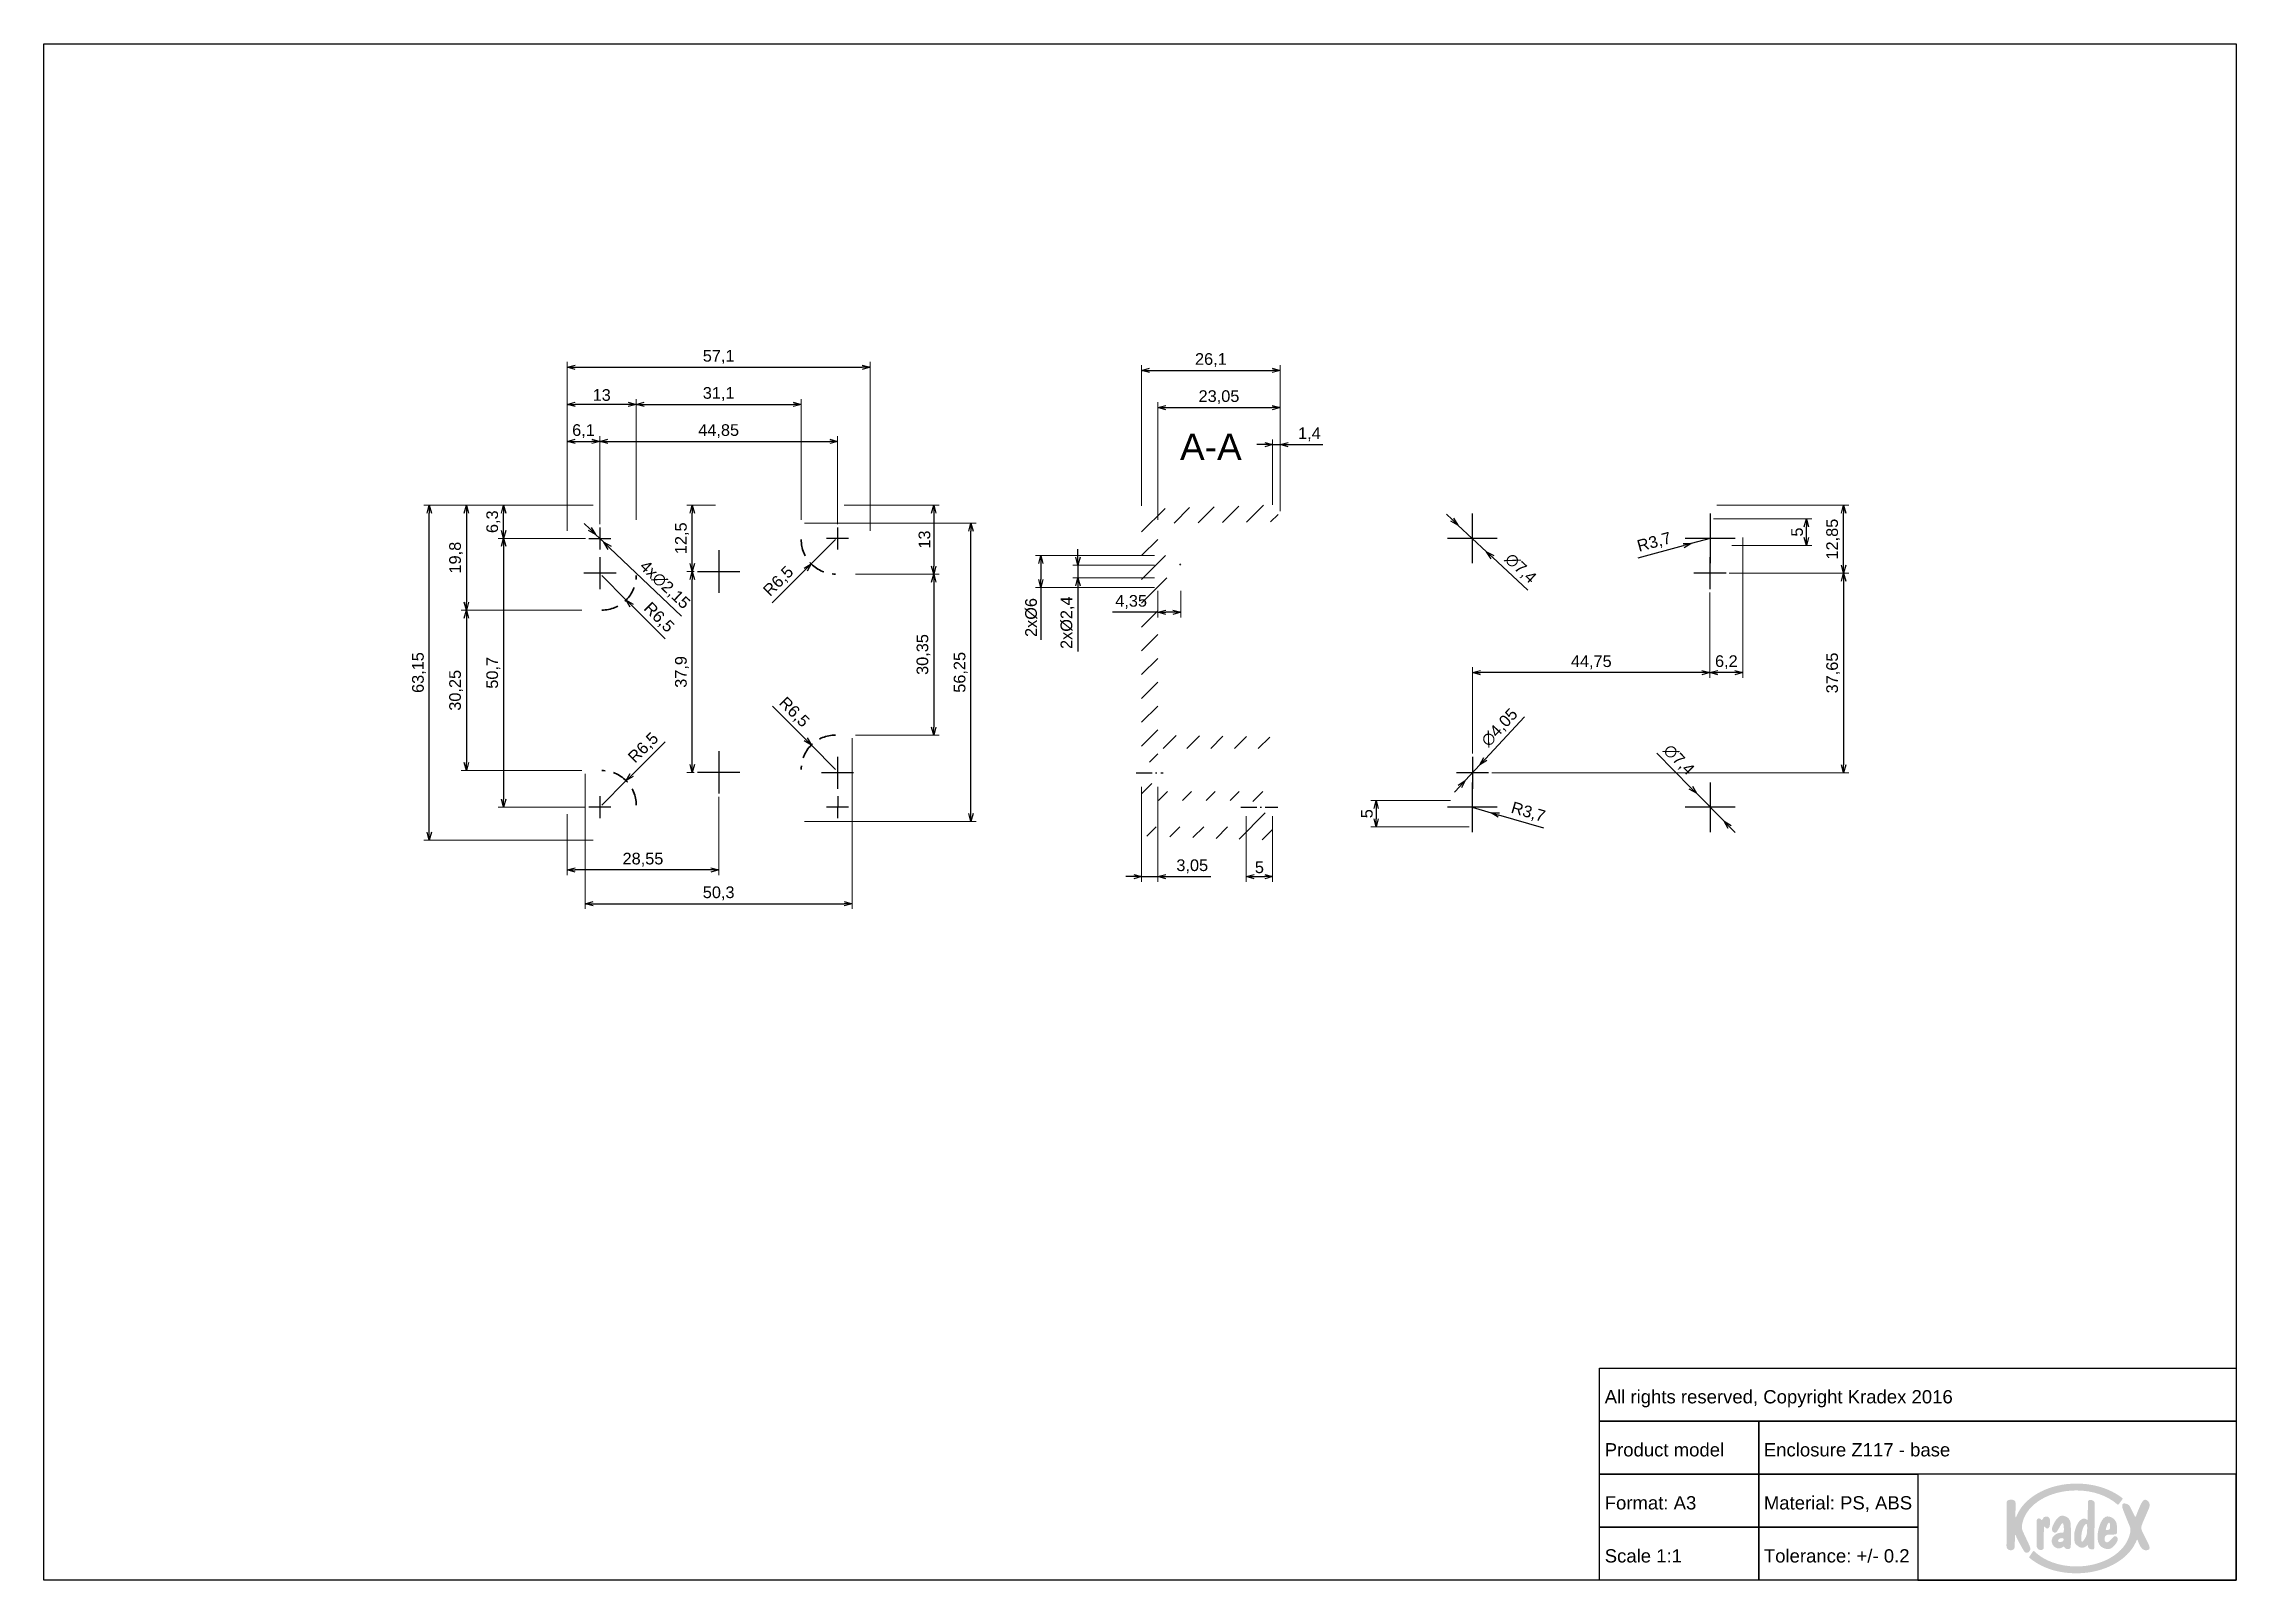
# Paper-space layout 'Base' of a CAD drawing. Header units: millimetres. Extents: x 0 to 414, y 1 to 290.
import ezdxf

# ---------------------------------------------------------------- set-up
doc = ezdxf.new("R2010")
doc.units = ezdxf.units.MM
doc.linetypes.add('ACAD_ISO10W100', pattern=[18, 12, -3, 0, -3])
doc.linetypes.add('HIDDEN2', pattern=[4.7625, 3.175, -1.5875])
for name, color, linetype, lineweight in [('MD_Annotation', 7, 'Continuous', 25), ('MD_Axes', 7, 'ACAD_ISO10W100', 25), ('MD_Hatching', 7, 'Continuous', 25)]:
    doc.layers.add(name, color=color, linetype=linetype, lineweight=lineweight)
doc.layers.add('MD_Hidden', color=7, linetype='HIDDEN2', lineweight=35, plot=False)
doc.layers.add('Tabelka', color=7, linetype='Continuous')
doc.styles.get("Standard").update_dxf_attribs({"font": 'arial.ttf'})
doc.dimstyles.new('ISO-25', dxfattribs={"dimtxt": 2.2, "dimasz": 1.5, "dimexe": 1, "dimexo": 0.625, "dimtad": 1, "dimrnd": 0.05, "dimtxsty": 'Standard', "dimblk": 'OPEN30', "dimcen": 2.5, "dimadec": 0, "dimazin": 0, "dimtfac": 1, "dimtmove": 0, "dimatfit": 3, "dimfxl": 1, "dimlwe": 18, "dimarcsym": 0})

psp = doc.layouts.new('Base')

# ---------------------------------------------------------------- texts
at = {"insert": (293.511, 40.533), "char_height": 2.5, "attachment_point": 1}
psp.add_mtext_dynamic_manual_height_columns('\\P All rights reserved, Copyright Kradex 2016', width=120, gutter_width=12.5, heights=[0], dxfattribs=at)
at = {"layer": 'MD_Annotation', "color": 7, "insert": (220.24, 211.734), "char_height": 5, "width": 14.16439, "attachment_point": 8}
psp.add_mtext('A-A', dxfattribs=at)
at = {"layer": 'Tabelka', "char_height": 2.5, "attachment_point": 1}
for s, width, heights, insert in [('\\pi15;\\P\\pi0; Product model', 30, [9.962], (293.511, 30.533)), ('\\P Enclosure Z117 - base ', 90, [0], (323.511, 30.533)), ('\\P Format: A3', 30, [0], (293.511, 20.533)), ('\\P Material: PS, ABS', 30, [0], (323.511, 20.533)), ('\\P Scale 1:1', 30, [0], (293.511, 10.533)), ('\\P Tolerance: +/- 0.2', 30, [0], (323.511, 10.533))]:
    psp.add_mtext_dynamic_manual_height_columns(s, width=width, gutter_width=12.5, heights=heights, dxfattribs=dict(at, insert=insert))

# ---------------------------------------------------------------- blocks, each defined once
blk = doc.blocks.new('_Open30')
at = {"color": 0, "linetype": 'ByBlock', "lineweight": -2}
for p, q in [((-1, 0.27), (0, 0)), ((0, 0), (-1, -0.27)), ((0, 0), (-1, 0))]:
    blk.add_line(p, q, dxfattribs=at)
blk = doc.blocks.new('*D12')
at = {"layer": 'Defpoints', "color": 0, "transparency": 16777216}
for p in [(98.91, 222.23), (111.91, 199.82), (98.91, 197.74)]:
    blk.add_point(p, dxfattribs=at)
at = {"layer": 'MD_Annotation', "color": 0, "lineweight": 18, "transparency": 16777216}
for p, q in [((98.91, 198.36), (98.91, 223.23)), ((111.91, 200.44), (111.91, 223.23))]:
    blk.add_line(p, q, dxfattribs=at)
at = {"layer": 'MD_Annotation', "color": 0, "lineweight": -2, "transparency": 16777216}
blk.add_line((110.41, 222.23), (100.41, 222.23), dxfattribs=at)
at = {"layer": 'MD_Annotation', "color": 0, "lineweight": -2, "transparency": 16777216, "xscale": 1.5, "yscale": 1.5, "zscale": 1.5, "rotation": 180}
blk.add_blockref('_Open30', (98.91, 222.23), dxfattribs=at)
at = {"layer": 'MD_Annotation', "color": 0, "lineweight": -2, "transparency": 16777216, "xscale": 1.5, "yscale": 1.5, "zscale": 1.5}
blk.add_blockref('_Open30', (111.91, 222.23), dxfattribs=at)
at = {"layer": 'MD_Annotation', "color": 0, "transparency": 16777216, "insert": (105.41, 223.98), "char_height": 2.2, "attachment_point": 5}
blk.add_mtext('13', dxfattribs=at)
blk = doc.blocks.new('*D13')
at = {"layer": 'Defpoints', "color": 0, "transparency": 16777216}
for p in [(143.01, 222.23), (111.91, 199.82), (143.01, 199.82)]:
    blk.add_point(p, dxfattribs=at)
at = {"layer": 'MD_Annotation', "color": 0, "lineweight": 18, "transparency": 16777216}
for p, q in [((111.91, 200.44), (111.91, 223.23)), ((143.01, 200.44), (143.01, 223.23))]:
    blk.add_line(p, q, dxfattribs=at)
at = {"layer": 'MD_Annotation', "color": 0, "lineweight": -2, "transparency": 16777216}
blk.add_line((113.41, 222.23), (141.51, 222.23), dxfattribs=at)
at = {"layer": 'MD_Annotation', "color": 0, "lineweight": -2, "transparency": 16777216, "xscale": 1.5, "yscale": 1.5, "zscale": 1.5, "rotation": 180}
blk.add_blockref('_Open30', (111.91, 222.23), dxfattribs=at)
at = {"layer": 'MD_Annotation', "color": 0, "lineweight": -2, "transparency": 16777216, "xscale": 1.5, "yscale": 1.5, "zscale": 1.5}
blk.add_blockref('_Open30', (143.01, 222.23), dxfattribs=at)
at = {"layer": 'MD_Annotation', "color": 0, "transparency": 16777216, "insert": (127.46, 224.18), "char_height": 2.2, "attachment_point": 5}
blk.add_mtext('31,1', dxfattribs=at)
blk = doc.blocks.new('*D14')
at = {"layer": 'Defpoints', "color": 0, "transparency": 16777216}
for p in [(104.41, 203.23), (79.91, 183.43), (102.31, 183.43)]:
    blk.add_point(p, dxfattribs=at)
at = {"layer": 'MD_Annotation', "color": 0, "lineweight": 18, "transparency": 16777216}
for p, q in [((103.78, 203.23), (78.91, 203.23)), ((101.69, 183.43), (78.91, 183.43))]:
    blk.add_line(p, q, dxfattribs=at)
at = {"layer": 'MD_Annotation', "color": 0, "lineweight": -2, "transparency": 16777216}
blk.add_line((79.91, 201.73), (79.91, 184.93), dxfattribs=at)
at = {"layer": 'MD_Annotation', "color": 0, "lineweight": -2, "transparency": 16777216, "xscale": 1.5, "yscale": 1.5, "zscale": 1.5}
for p, rotation in [((79.91, 203.23), 90), ((79.91, 183.43), 270)]:
    blk.add_blockref('_Open30', p, dxfattribs=dict(at, rotation=rotation))
at = {"layer": 'MD_Annotation', "color": 0, "transparency": 16777216, "insert": (77.97, 193.33), "char_height": 2.2, "attachment_point": 5, "rotation": 90}
blk.add_mtext('19,8', dxfattribs=at)
blk = doc.blocks.new('*D15')
at = {"layer": 'Defpoints', "color": 0, "transparency": 16777216}
for p in [(102.31, 183.43), (79.91, 153.18), (102.31, 153.18)]:
    blk.add_point(p, dxfattribs=at)
at = {"layer": 'MD_Annotation', "color": 0, "lineweight": 18, "transparency": 16777216}
for p, q in [((101.69, 183.43), (78.91, 183.43)), ((101.69, 153.18), (78.91, 153.18))]:
    blk.add_line(p, q, dxfattribs=at)
at = {"layer": 'MD_Annotation', "color": 0, "lineweight": -2, "transparency": 16777216}
blk.add_line((79.91, 181.93), (79.91, 154.68), dxfattribs=at)
at = {"layer": 'MD_Annotation', "color": 0, "lineweight": -2, "transparency": 16777216, "xscale": 1.5, "yscale": 1.5, "zscale": 1.5}
for p, rotation in [((79.91, 183.43), 90), ((79.91, 153.18), 270)]:
    blk.add_blockref('_Open30', p, dxfattribs=dict(at, rotation=rotation))
at = {"layer": 'MD_Annotation', "color": 0, "transparency": 16777216, "insert": (77.97, 168.31), "char_height": 2.2, "attachment_point": 5, "rotation": 90}
blk.add_mtext('30,25', dxfattribs=at)
blk = doc.blocks.new('*D16')
at = {"layer": 'Defpoints', "color": 0, "transparency": 16777216}
for p in [(150.52, 203.23), (152.61, 190.23), (168.01, 190.23)]:
    blk.add_point(p, dxfattribs=at)
at = {"layer": 'MD_Annotation', "color": 0, "lineweight": 18, "transparency": 16777216}
for p, q in [((151.14, 203.23), (169.01, 203.23)), ((153.24, 190.23), (169.01, 190.23))]:
    blk.add_line(p, q, dxfattribs=at)
at = {"layer": 'MD_Annotation', "color": 0, "lineweight": -2, "transparency": 16777216}
blk.add_line((168.01, 201.73), (168.01, 191.73), dxfattribs=at)
at = {"layer": 'MD_Annotation', "color": 0, "lineweight": -2, "transparency": 16777216, "xscale": 1.5, "yscale": 1.5, "zscale": 1.5}
for p, rotation in [((168.01, 203.23), 90), ((168.01, 190.23), 270)]:
    blk.add_blockref('_Open30', p, dxfattribs=dict(at, rotation=rotation))
at = {"layer": 'MD_Annotation', "color": 0, "transparency": 16777216, "insert": (166.26, 196.73), "char_height": 2.2, "attachment_point": 5, "rotation": 90}
blk.add_mtext('13', dxfattribs=at)
blk = doc.blocks.new('*D17')
at = {"layer": 'Defpoints', "color": 0, "transparency": 16777216}
for p in [(152.61, 190.23), (152.61, 159.88), (168.01, 159.88)]:
    blk.add_point(p, dxfattribs=at)
at = {"layer": 'MD_Annotation', "color": 0, "lineweight": 18, "transparency": 16777216}
for p, q in [((153.24, 190.23), (169.01, 190.23)), ((153.24, 159.88), (169.01, 159.88))]:
    blk.add_line(p, q, dxfattribs=at)
at = {"layer": 'MD_Annotation', "color": 0, "lineweight": -2, "transparency": 16777216}
blk.add_line((168.01, 188.73), (168.01, 161.38), dxfattribs=at)
at = {"layer": 'MD_Annotation', "color": 0, "lineweight": -2, "transparency": 16777216, "xscale": 1.5, "yscale": 1.5, "zscale": 1.5}
for p, rotation in [((168.01, 190.23), 90), ((168.01, 159.88), 270)]:
    blk.add_blockref('_Open30', p, dxfattribs=dict(at, rotation=rotation))
at = {"layer": 'MD_Annotation', "color": 0, "transparency": 16777216, "insert": (166.07, 175.06), "char_height": 2.2, "attachment_point": 5, "rotation": 90}
blk.add_mtext('30,35', dxfattribs=at)
blk = doc.blocks.new('*D18')
at = {"layer": 'Defpoints', "color": 0, "transparency": 16777216}
for p in [(152.61, 159.88), (102.31, 153.18), (152.61, 128.08)]:
    blk.add_point(p, dxfattribs=at)
at = {"layer": 'MD_Annotation', "color": 0, "lineweight": 18, "transparency": 16777216}
for p, q in [((152.61, 159.26), (152.61, 127.08)), ((102.31, 152.56), (102.31, 127.08))]:
    blk.add_line(p, q, dxfattribs=at)
at = {"layer": 'MD_Annotation', "color": 0, "lineweight": -2, "transparency": 16777216}
blk.add_line((103.81, 128.08), (151.11, 128.08), dxfattribs=at)
at = {"layer": 'MD_Annotation', "color": 0, "lineweight": -2, "transparency": 16777216, "xscale": 1.5, "yscale": 1.5, "zscale": 1.5, "rotation": 180}
blk.add_blockref('_Open30', (102.31, 128.08), dxfattribs=at)
at = {"layer": 'MD_Annotation', "color": 0, "lineweight": -2, "transparency": 16777216, "xscale": 1.5, "yscale": 1.5, "zscale": 1.5}
blk.add_blockref('_Open30', (152.61, 128.08), dxfattribs=at)
at = {"layer": 'MD_Annotation', "color": 0, "transparency": 16777216, "insert": (127.46, 130.03), "char_height": 2.2, "attachment_point": 5}
blk.add_mtext('50,3', dxfattribs=at)
blk = doc.blocks.new('*D19')
at = {"layer": 'Defpoints', "color": 0, "transparency": 16777216}
for p in [(143.01, 199.82), (175.01, 199.82), (143.01, 143.59)]:
    blk.add_point(p, dxfattribs=at)
at = {"layer": 'MD_Annotation', "color": 0, "lineweight": 18, "transparency": 16777216}
for p, q in [((143.64, 199.82), (176.01, 199.82)), ((143.64, 143.59), (176.01, 143.59))]:
    blk.add_line(p, q, dxfattribs=at)
at = {"layer": 'MD_Annotation', "color": 0, "lineweight": -2, "transparency": 16777216}
blk.add_line((175.01, 145.09), (175.01, 198.32), dxfattribs=at)
at = {"layer": 'MD_Annotation', "color": 0, "lineweight": -2, "transparency": 16777216, "xscale": 1.5, "yscale": 1.5, "zscale": 1.5}
for p, rotation in [((175.01, 199.82), 90), ((175.01, 143.59), 270)]:
    blk.add_blockref('_Open30', p, dxfattribs=dict(at, rotation=rotation))
at = {"layer": 'MD_Annotation', "color": 0, "transparency": 16777216, "insert": (173.07, 171.7), "char_height": 2.2, "attachment_point": 5, "rotation": 90}
blk.add_mtext('56,25', dxfattribs=at)
blk = doc.blocks.new('*D20')
at = {"layer": 'Defpoints', "color": 0, "transparency": 16777216}
for p in [(105.04, 215.23), (105.04, 199.03), (98.91, 197.74)]:
    blk.add_point(p, dxfattribs=at)
at = {"layer": 'MD_Annotation', "color": 0, "lineweight": 18, "transparency": 16777216}
for p, q in [((98.91, 198.36), (98.91, 216.23)), ((105.04, 199.66), (105.04, 216.23))]:
    blk.add_line(p, q, dxfattribs=at)
at = {"layer": 'MD_Annotation', "color": 0, "lineweight": -2, "transparency": 16777216}
blk.add_line((100.41, 215.23), (103.54, 215.23), dxfattribs=at)
at = {"layer": 'MD_Annotation', "color": 0, "lineweight": -2, "transparency": 16777216, "xscale": 1.5, "yscale": 1.5, "zscale": 1.5, "rotation": 180}
blk.add_blockref('_Open30', (98.91, 215.23), dxfattribs=at)
at = {"layer": 'MD_Annotation', "color": 0, "lineweight": -2, "transparency": 16777216, "xscale": 1.5, "yscale": 1.5, "zscale": 1.5}
blk.add_blockref('_Open30', (105.04, 215.23), dxfattribs=at)
at = {"layer": 'MD_Annotation', "color": 0, "transparency": 16777216, "insert": (101.98, 217.18), "char_height": 2.2, "attachment_point": 5}
blk.add_mtext('6,1', dxfattribs=at)
blk = doc.blocks.new('*D21')
at = {"layer": 'Defpoints', "color": 0, "transparency": 16777216}
for p in [(149.89, 215.23), (105.04, 199.03), (149.89, 199.03)]:
    blk.add_point(p, dxfattribs=at)
at = {"layer": 'MD_Annotation', "color": 0, "lineweight": 18, "transparency": 16777216}
for p, q in [((105.04, 199.66), (105.04, 216.23)), ((149.89, 199.66), (149.89, 216.23))]:
    blk.add_line(p, q, dxfattribs=at)
at = {"layer": 'MD_Annotation', "color": 0, "lineweight": -2, "transparency": 16777216}
blk.add_line((106.54, 215.23), (148.39, 215.23), dxfattribs=at)
at = {"layer": 'MD_Annotation', "color": 0, "lineweight": -2, "transparency": 16777216, "xscale": 1.5, "yscale": 1.5, "zscale": 1.5, "rotation": 180}
blk.add_blockref('_Open30', (105.04, 215.23), dxfattribs=at)
at = {"layer": 'MD_Annotation', "color": 0, "lineweight": -2, "transparency": 16777216, "xscale": 1.5, "yscale": 1.5, "zscale": 1.5}
blk.add_blockref('_Open30', (149.89, 215.23), dxfattribs=at)
at = {"layer": 'MD_Annotation', "color": 0, "transparency": 16777216, "insert": (127.46, 217.18), "char_height": 2.2, "attachment_point": 5}
blk.add_mtext('44,85', dxfattribs=at)
blk = doc.blocks.new('*D22')
at = {"layer": 'Defpoints', "color": 0, "transparency": 16777216}
for p in [(86.91, 203.23), (104.41, 203.23), (102.96, 196.96)]:
    blk.add_point(p, dxfattribs=at)
at = {"layer": 'MD_Annotation', "color": 0, "lineweight": 18, "transparency": 16777216}
for p, q in [((103.78, 203.23), (85.91, 203.23)), ((102.34, 196.96), (85.91, 196.96))]:
    blk.add_line(p, q, dxfattribs=at)
at = {"layer": 'MD_Annotation', "color": 0, "lineweight": -2, "transparency": 16777216}
blk.add_line((86.91, 198.46), (86.91, 201.73), dxfattribs=at)
at = {"layer": 'MD_Annotation', "color": 0, "lineweight": -2, "transparency": 16777216, "xscale": 1.5, "yscale": 1.5, "zscale": 1.5}
for p, rotation in [((86.91, 203.23), 90), ((86.91, 196.96), 270)]:
    blk.add_blockref('_Open30', p, dxfattribs=dict(at, rotation=rotation))
at = {"layer": 'MD_Annotation', "color": 0, "transparency": 16777216, "insert": (84.97, 200.1), "char_height": 2.2, "attachment_point": 5, "rotation": 90}
blk.add_mtext('6,3', dxfattribs=at)
blk = doc.blocks.new('*D23')
at = {"layer": 'Defpoints', "color": 0, "transparency": 16777216}
for p in [(102.96, 196.96), (86.91, 146.26), (102.96, 146.26)]:
    blk.add_point(p, dxfattribs=at)
at = {"layer": 'MD_Annotation', "color": 0, "lineweight": 18, "transparency": 16777216}
for p, q in [((102.34, 196.96), (85.91, 196.96)), ((102.34, 146.26), (85.91, 146.26))]:
    blk.add_line(p, q, dxfattribs=at)
at = {"layer": 'MD_Annotation', "color": 0, "lineweight": -2, "transparency": 16777216}
blk.add_line((86.91, 195.46), (86.91, 147.76), dxfattribs=at)
at = {"layer": 'MD_Annotation', "color": 0, "lineweight": -2, "transparency": 16777216, "xscale": 1.5, "yscale": 1.5, "zscale": 1.5}
for p, rotation in [((86.91, 196.96), 90), ((86.91, 146.26), 270)]:
    blk.add_blockref('_Open30', p, dxfattribs=dict(at, rotation=rotation))
at = {"layer": 'MD_Annotation', "color": 0, "transparency": 16777216, "insert": (84.97, 171.61), "char_height": 2.2, "attachment_point": 5, "rotation": 90}
blk.add_mtext('50,7', dxfattribs=at)
blk = doc.blocks.new('*D24')
at = {"layer": 'Defpoints', "color": 0, "transparency": 16777216}
for p in [(72.91, 203.23), (104.41, 203.23), (104.41, 140.08)]:
    blk.add_point(p, dxfattribs=at)
at = {"layer": 'MD_Annotation', "color": 0, "lineweight": 18, "transparency": 16777216}
for p, q in [((103.78, 203.23), (71.91, 203.23)), ((103.78, 140.08), (71.91, 140.08))]:
    blk.add_line(p, q, dxfattribs=at)
at = {"layer": 'MD_Annotation', "color": 0, "lineweight": -2, "transparency": 16777216}
blk.add_line((72.91, 141.58), (72.91, 201.73), dxfattribs=at)
at = {"layer": 'MD_Annotation', "color": 0, "lineweight": -2, "transparency": 16777216, "xscale": 1.5, "yscale": 1.5, "zscale": 1.5}
for p, rotation in [((72.91, 203.23), 90), ((72.91, 140.08), 270)]:
    blk.add_blockref('_Open30', p, dxfattribs=dict(at, rotation=rotation))
at = {"layer": 'MD_Annotation', "color": 0, "transparency": 16777216, "insert": (70.97, 171.66), "char_height": 2.2, "attachment_point": 5, "rotation": 90}
blk.add_mtext('63,15', dxfattribs=at)
blk = doc.blocks.new('*D25')
at = {"layer": 'Defpoints', "color": 0, "transparency": 16777216}
for p in [(156.01, 229.23), (98.91, 197.74), (156.01, 197.74)]:
    blk.add_point(p, dxfattribs=at)
at = {"layer": 'MD_Annotation', "color": 0, "lineweight": 18, "transparency": 16777216}
for p, q in [((98.91, 198.36), (98.91, 230.23)), ((156.01, 198.36), (156.01, 230.23))]:
    blk.add_line(p, q, dxfattribs=at)
at = {"layer": 'MD_Annotation', "color": 0, "lineweight": -2, "transparency": 16777216}
blk.add_line((100.41, 229.23), (154.51, 229.23), dxfattribs=at)
at = {"layer": 'MD_Annotation', "color": 0, "lineweight": -2, "transparency": 16777216, "xscale": 1.5, "yscale": 1.5, "zscale": 1.5, "rotation": 180}
blk.add_blockref('_Open30', (98.91, 229.23), dxfattribs=at)
at = {"layer": 'MD_Annotation', "color": 0, "lineweight": -2, "transparency": 16777216, "xscale": 1.5, "yscale": 1.5, "zscale": 1.5}
blk.add_blockref('_Open30', (156.01, 229.23), dxfattribs=at)
at = {"layer": 'MD_Annotation', "color": 0, "transparency": 16777216, "insert": (127.46, 231.18), "char_height": 2.2, "attachment_point": 5}
blk.add_mtext('57,1', dxfattribs=at)
blk = doc.blocks.new('*D26')
at = {"layer": 'Defpoints', "color": 0, "transparency": 16777216}
for p in [(105.41, 189.93), (110.01, 185.34)]:
    blk.add_point(p, dxfattribs=at)
at = {"layer": 'MD_Annotation', "color": 0, "lineweight": -2, "transparency": 16777216}
for p, q in [((105.41, 189.93), (110.01, 185.34)), ((117.35, 178), (111.07, 184.28))]:
    blk.add_line(p, q, dxfattribs=at)
at = {"layer": 'MD_Annotation', "color": 0, "lineweight": -2, "transparency": 16777216, "xscale": 1.5, "yscale": 1.5, "zscale": 1.5, "rotation": 135.000687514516}
blk.add_blockref('_Open30', (110.01, 185.34), dxfattribs=at)
at = {"layer": 'MD_Annotation', "color": 0, "transparency": 16777216, "insert": (116.12, 181.98), "char_height": 2.2, "attachment_point": 5, "rotation": 315.0007}
blk.add_mtext('R6,5', dxfattribs=at)
blk = doc.blocks.new('*D27')
at = {"layer": 'Defpoints', "color": 0, "transparency": 16777216}
for p in [(149.51, 196.73), (144.91, 192.14)]:
    blk.add_point(p, dxfattribs=at)
at = {"layer": 'MD_Annotation', "color": 0, "lineweight": -2, "transparency": 16777216}
for p, q in [((149.51, 196.73), (144.91, 192.14)), ((137.57, 184.8), (143.85, 191.08))]:
    blk.add_line(p, q, dxfattribs=at)
at = {"layer": 'MD_Annotation', "color": 0, "lineweight": -2, "transparency": 16777216, "xscale": 1.5, "yscale": 1.5, "zscale": 1.5, "rotation": 44.97888256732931}
blk.add_blockref('_Open30', (144.91, 192.14), dxfattribs=at)
at = {"layer": 'MD_Annotation', "color": 0, "transparency": 16777216, "insert": (138.81, 188.79), "char_height": 2.2, "attachment_point": 5, "rotation": 44.9789}
blk.add_mtext('R6,5', dxfattribs=at)
blk = doc.blocks.new('*D28')
at = {"layer": 'Defpoints', "color": 0, "transparency": 16777216}
for p in [(144.93, 157.99), (149.51, 153.38)]:
    blk.add_point(p, dxfattribs=at)
at = {"layer": 'MD_Annotation', "color": 0, "lineweight": -2, "transparency": 16777216}
for p, q in [((137.61, 165.35), (143.87, 159.06)), ((149.51, 153.38), (144.93, 157.99))]:
    blk.add_line(p, q, dxfattribs=at)
at = {"layer": 'MD_Annotation', "color": 0, "lineweight": -2, "transparency": 16777216, "xscale": 1.5, "yscale": 1.5, "zscale": 1.5, "rotation": 314.8247548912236}
blk.add_blockref('_Open30', (144.93, 157.99), dxfattribs=at)
at = {"layer": 'MD_Annotation', "color": 0, "transparency": 16777216, "insert": (141.6, 164.11), "char_height": 2.2, "attachment_point": 5, "rotation": 314.8248}
blk.add_mtext('R6,5', dxfattribs=at)
blk = doc.blocks.new('*D29')
at = {"layer": 'Defpoints', "color": 0, "transparency": 16777216}
for p in [(110.01, 151.28), (105.41, 146.68)]:
    blk.add_point(p, dxfattribs=at)
at = {"layer": 'MD_Annotation', "color": 0, "lineweight": -2, "transparency": 16777216}
for p, q in [((117.35, 158.62), (111.07, 152.34)), ((105.41, 146.68), (110.01, 151.28))]:
    blk.add_line(p, q, dxfattribs=at)
at = {"layer": 'MD_Annotation', "color": 0, "lineweight": -2, "transparency": 16777216, "xscale": 1.5, "yscale": 1.5, "zscale": 1.5, "rotation": 224.9966482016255}
blk.add_blockref('_Open30', (110.01, 151.28), dxfattribs=at)
at = {"layer": 'MD_Annotation', "color": 0, "transparency": 16777216, "insert": (113.36, 157.39), "char_height": 2.2, "attachment_point": 5, "rotation": 44.9966}
blk.add_mtext('R6,5', dxfattribs=at)
blk = doc.blocks.new('*D34')
at = {"layer": 'Defpoints', "color": 0, "transparency": 16777216}
for p in [(127.46, 148.84), (98.91, 145.58), (98.91, 134.44)]:
    blk.add_point(p, dxfattribs=at)
at = {"layer": 'MD_Annotation', "color": 0, "lineweight": 18, "transparency": 16777216}
for p, q in [((98.91, 144.96), (98.91, 133.44)), ((127.46, 148.21), (127.46, 133.44))]:
    blk.add_line(p, q, dxfattribs=at)
at = {"layer": 'MD_Annotation', "color": 0, "lineweight": -2, "transparency": 16777216}
blk.add_line((125.96, 134.44), (100.41, 134.44), dxfattribs=at)
at = {"layer": 'MD_Annotation', "color": 0, "lineweight": -2, "transparency": 16777216, "xscale": 1.5, "yscale": 1.5, "zscale": 1.5, "rotation": 180}
blk.add_blockref('_Open30', (98.91, 134.44), dxfattribs=at)
at = {"layer": 'MD_Annotation', "color": 0, "lineweight": -2, "transparency": 16777216, "xscale": 1.5, "yscale": 1.5, "zscale": 1.5}
blk.add_blockref('_Open30', (127.46, 134.44), dxfattribs=at)
at = {"layer": 'MD_Annotation', "color": 0, "transparency": 16777216, "insert": (113.19, 136.38), "char_height": 2.2, "attachment_point": 5}
blk.add_mtext('28,55', dxfattribs=at)
blk = doc.blocks.new('*D35')
at = {"layer": 'Defpoints', "color": 0, "transparency": 16777216}
for p in [(122.48, 203.23), (127.46, 203.23), (123.46, 190.72)]:
    blk.add_point(p, dxfattribs=at)
at = {"layer": 'MD_Annotation', "color": 0, "lineweight": 18, "transparency": 16777216}
for p, q in [((126.84, 203.23), (121.48, 203.23)), ((122.84, 190.72), (121.48, 190.72))]:
    blk.add_line(p, q, dxfattribs=at)
at = {"layer": 'MD_Annotation', "color": 0, "lineweight": -2, "transparency": 16777216}
blk.add_line((122.48, 192.22), (122.48, 201.73), dxfattribs=at)
at = {"layer": 'MD_Annotation', "color": 0, "lineweight": -2, "transparency": 16777216, "xscale": 1.5, "yscale": 1.5, "zscale": 1.5}
for p, rotation in [((122.48, 203.23), 90), ((122.48, 190.72), 270)]:
    blk.add_blockref('_Open30', p, dxfattribs=dict(at, rotation=rotation))
at = {"layer": 'MD_Annotation', "color": 0, "transparency": 16777216, "insert": (120.54, 196.98), "char_height": 2.2, "attachment_point": 5, "rotation": 90}
blk.add_mtext('12,5', dxfattribs=at)
blk = doc.blocks.new('*D36')
at = {"layer": 'Defpoints', "color": 0, "transparency": 16777216}
for p in [(122.48, 190.72), (123.46, 190.72), (123.46, 152.84)]:
    blk.add_point(p, dxfattribs=at)
at = {"layer": 'MD_Annotation', "color": 0, "lineweight": 18, "transparency": 16777216}
for p, q in [((122.84, 190.72), (121.48, 190.72)), ((122.84, 152.84), (121.48, 152.84))]:
    blk.add_line(p, q, dxfattribs=at)
at = {"layer": 'MD_Annotation', "color": 0, "lineweight": -2, "transparency": 16777216}
blk.add_line((122.48, 154.34), (122.48, 189.22), dxfattribs=at)
at = {"layer": 'MD_Annotation', "color": 0, "lineweight": -2, "transparency": 16777216, "xscale": 1.5, "yscale": 1.5, "zscale": 1.5}
for p, rotation in [((122.48, 190.72), 90), ((122.48, 152.84), 270)]:
    blk.add_blockref('_Open30', p, dxfattribs=dict(at, rotation=rotation))
at = {"layer": 'MD_Annotation', "color": 0, "transparency": 16777216, "insert": (120.54, 171.78), "char_height": 2.2, "attachment_point": 5, "rotation": 90}
blk.add_mtext('37,9', dxfattribs=at)
blk = doc.blocks.new('*D53')
at = {"layer": 'Defpoints', "color": 0, "transparency": 16777216}
for p in [(104.26, 197.7), (105.82, 196.22)]:
    blk.add_point(p, dxfattribs=at)
at = {"layer": 'MD_Annotation', "color": 0, "lineweight": -2, "transparency": 16777216}
for p, q in [((103.17, 198.73), (102.08, 199.76)), ((104.26, 197.7), (105.82, 196.22)), ((120.48, 182.32), (106.91, 195.19))]:
    blk.add_line(p, q, dxfattribs=at)
at = {"layer": 'MD_Annotation', "color": 0, "lineweight": -2, "transparency": 16777216, "xscale": 1.5, "yscale": 1.5, "zscale": 1.5}
for p, rotation in [((104.26, 197.7), 316.518015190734), ((105.82, 196.22), 136.5180151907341)]:
    blk.add_blockref('_Open30', p, dxfattribs=dict(at, rotation=rotation))
at = {"layer": 'MD_Annotation', "color": 0, "transparency": 16777216, "insert": (117.23, 188.13), "char_height": 2.2, "attachment_point": 5, "rotation": 316.518}
blk.add_mtext('4x∅2,15', dxfattribs=at)
blk = doc.blocks.new('*D97')
at = {"layer": 'Defpoints', "color": 0, "transparency": 16777216}
for p in [(226.89, 145.18), (231.89, 145.18), (231.89, 133.18)]:
    blk.add_point(p, dxfattribs=at)
at = {"layer": 'MD_Annotation', "color": 0, "lineweight": 18, "transparency": 16777216}
for p, q in [((226.89, 144.56), (226.89, 132.18)), ((231.89, 144.56), (231.89, 132.18))]:
    blk.add_line(p, q, dxfattribs=at)
at = {"layer": 'MD_Annotation', "color": 0, "lineweight": -2, "transparency": 16777216}
blk.add_line((228.39, 133.18), (230.39, 133.18), dxfattribs=at)
at = {"layer": 'MD_Annotation', "color": 0, "lineweight": -2, "transparency": 16777216, "xscale": 1.5, "yscale": 1.5, "zscale": 1.5, "rotation": 180}
blk.add_blockref('_Open30', (226.89, 133.18), dxfattribs=at)
at = {"layer": 'MD_Annotation', "color": 0, "lineweight": -2, "transparency": 16777216, "xscale": 1.5, "yscale": 1.5, "zscale": 1.5}
blk.add_blockref('_Open30', (231.89, 133.18), dxfattribs=at)
at = {"layer": 'MD_Annotation', "color": 0, "transparency": 16777216, "insert": (229.39, 134.93), "char_height": 2.2, "attachment_point": 5}
blk.add_mtext('5', dxfattribs=at)
blk = doc.blocks.new('*D98')
at = {"layer": 'Defpoints', "color": 0, "transparency": 16777216}
for p in [(207.19, 150.73), (210.24, 150.73), (210.24, 133.18)]:
    blk.add_point(p, dxfattribs=at)
at = {"layer": 'MD_Annotation', "color": 0, "lineweight": 18, "transparency": 16777216}
for p, q in [((207.19, 150.11), (207.19, 132.18)), ((210.24, 150.11), (210.24, 132.18))]:
    blk.add_line(p, q, dxfattribs=at)
at = {"layer": 'MD_Annotation', "color": 0, "lineweight": -2, "transparency": 16777216}
for p, q in [((205.69, 133.18), (204.19, 133.18)), ((207.19, 133.18), (210.24, 133.18)), ((211.74, 133.18), (220.22, 133.18))]:
    blk.add_line(p, q, dxfattribs=at)
at = {"layer": 'MD_Annotation', "color": 0, "lineweight": -2, "transparency": 16777216, "xscale": 1.5, "yscale": 1.5, "zscale": 1.5}
blk.add_blockref('_Open30', (207.19, 133.18), dxfattribs=at)
at = {"layer": 'MD_Annotation', "color": 0, "lineweight": -2, "transparency": 16777216, "xscale": 1.5, "yscale": 1.5, "zscale": 1.5, "rotation": 180}
blk.add_blockref('_Open30', (210.24, 133.18), dxfattribs=at)
at = {"layer": 'MD_Annotation', "color": 0, "transparency": 16777216, "insert": (216.73, 135.13), "char_height": 2.2, "attachment_point": 5}
blk.add_mtext('3,05', dxfattribs=at)
blk = doc.blocks.new('*D99')
at = {"layer": 'Defpoints', "color": 0, "transparency": 16777216}
for p in [(210.24, 193.72), (188.19, 187.72), (210.24, 187.72)]:
    blk.add_point(p, dxfattribs=at)
at = {"layer": 'MD_Annotation', "color": 0, "lineweight": 18, "transparency": 16777216}
for p, q in [((209.62, 193.72), (187.19, 193.72)), ((209.62, 187.72), (187.19, 187.72))]:
    blk.add_line(p, q, dxfattribs=at)
at = {"layer": 'MD_Annotation', "color": 0, "lineweight": -2, "transparency": 16777216}
for p, q in [((188.19, 192.22), (188.19, 189.22)), ((188.19, 187.72), (188.19, 177.85))]:
    blk.add_line(p, q, dxfattribs=at)
at = {"layer": 'MD_Annotation', "color": 0, "lineweight": -2, "transparency": 16777216, "xscale": 1.5, "yscale": 1.5, "zscale": 1.5}
for p, rotation in [((188.19, 193.72), 90), ((188.19, 187.72), 270)]:
    blk.add_blockref('_Open30', p, dxfattribs=dict(at, rotation=rotation))
at = {"layer": 'MD_Annotation', "color": 0, "transparency": 16777216, "insert": (186.38, 182.04), "char_height": 2.2, "attachment_point": 5, "rotation": 90}
blk.add_mtext('2x%%C6', dxfattribs=at)
blk = doc.blocks.new('*D100')
at = {"layer": 'Defpoints', "color": 0, "transparency": 16777216}
for p in [(210.24, 191.92), (195.19, 189.52), (210.24, 189.52)]:
    blk.add_point(p, dxfattribs=at)
at = {"layer": 'MD_Annotation', "color": 0, "lineweight": -2, "transparency": 16777216}
for p, q in [((195.19, 193.42), (195.19, 194.92)), ((195.19, 191.92), (195.19, 189.52)), ((195.19, 188.02), (195.19, 175.6))]:
    blk.add_line(p, q, dxfattribs=at)
at = {"layer": 'MD_Annotation', "color": 0, "lineweight": 18, "transparency": 16777216}
for p, q in [((209.62, 191.92), (194.19, 191.92)), ((209.62, 189.52), (194.19, 189.52))]:
    blk.add_line(p, q, dxfattribs=at)
at = {"layer": 'MD_Annotation', "color": 0, "lineweight": -2, "transparency": 16777216, "xscale": 1.5, "yscale": 1.5, "zscale": 1.5}
for p, rotation in [((195.19, 191.92), 270), ((195.19, 189.52), 90)]:
    blk.add_blockref('_Open30', p, dxfattribs=dict(at, rotation=rotation))
at = {"layer": 'MD_Annotation', "color": 0, "transparency": 16777216, "insert": (193.21, 181.06), "char_height": 2.2, "attachment_point": 5, "rotation": 90}
blk.add_mtext('2x%%C2,4', dxfattribs=at)
blk = doc.blocks.new('*D101')
at = {"layer": 'Defpoints', "color": 0, "transparency": 16777216}
for p in [(210.24, 187.72), (214.59, 187.72), (210.24, 183.03)]:
    blk.add_point(p, dxfattribs=at)
at = {"layer": 'MD_Annotation', "color": 0, "lineweight": 18, "transparency": 16777216}
for p, q in [((210.24, 187.09), (210.24, 182.03)), ((214.59, 187.09), (214.59, 182.03))]:
    blk.add_line(p, q, dxfattribs=at)
at = {"layer": 'MD_Annotation', "color": 0, "lineweight": -2, "transparency": 16777216}
for p, q in [((210.24, 183.03), (201.67, 183.03)), ((213.09, 183.03), (211.74, 183.03))]:
    blk.add_line(p, q, dxfattribs=at)
at = {"layer": 'MD_Annotation', "color": 0, "lineweight": -2, "transparency": 16777216, "xscale": 1.5, "yscale": 1.5, "zscale": 1.5, "rotation": 180}
blk.add_blockref('_Open30', (210.24, 183.03), dxfattribs=at)
at = {"layer": 'MD_Annotation', "color": 0, "lineweight": -2, "transparency": 16777216, "xscale": 1.5, "yscale": 1.5, "zscale": 1.5}
blk.add_blockref('_Open30', (214.59, 183.03), dxfattribs=at)
at = {"layer": 'MD_Annotation', "color": 0, "transparency": 16777216, "insert": (205.21, 184.98), "char_height": 2.2, "attachment_point": 5}
blk.add_mtext('4,35', dxfattribs=at)
blk = doc.blocks.new('*D102')
at = {"layer": 'Defpoints', "color": 0, "transparency": 16777216}
for p in [(233.29, 221.63), (210.24, 199.82), (233.29, 201.47)]:
    blk.add_point(p, dxfattribs=at)
at = {"layer": 'MD_Annotation', "color": 0, "lineweight": 18, "transparency": 16777216}
for p, q in [((210.24, 200.44), (210.24, 222.63)), ((233.29, 202.09), (233.29, 222.63))]:
    blk.add_line(p, q, dxfattribs=at)
at = {"layer": 'MD_Annotation', "color": 0, "lineweight": -2, "transparency": 16777216}
blk.add_line((211.74, 221.63), (231.79, 221.63), dxfattribs=at)
at = {"layer": 'MD_Annotation', "color": 0, "lineweight": -2, "transparency": 16777216, "xscale": 1.5, "yscale": 1.5, "zscale": 1.5, "rotation": 180}
blk.add_blockref('_Open30', (210.24, 221.63), dxfattribs=at)
at = {"layer": 'MD_Annotation', "color": 0, "lineweight": -2, "transparency": 16777216, "xscale": 1.5, "yscale": 1.5, "zscale": 1.5}
blk.add_blockref('_Open30', (233.29, 221.63), dxfattribs=at)
at = {"layer": 'MD_Annotation', "color": 0, "transparency": 16777216, "insert": (221.77, 223.58), "char_height": 2.2, "attachment_point": 5}
blk.add_mtext('23,05', dxfattribs=at)
blk = doc.blocks.new('*D103')
at = {"layer": 'Defpoints', "color": 0, "transparency": 16777216}
for p in [(233.29, 228.63), (207.19, 202.48), (233.29, 201.47)]:
    blk.add_point(p, dxfattribs=at)
at = {"layer": 'MD_Annotation', "color": 0, "lineweight": 18, "transparency": 16777216}
for p, q in [((207.19, 203.11), (207.19, 229.63)), ((233.29, 202.09), (233.29, 229.63))]:
    blk.add_line(p, q, dxfattribs=at)
at = {"layer": 'MD_Annotation', "color": 0, "lineweight": -2, "transparency": 16777216}
blk.add_line((208.69, 228.63), (231.79, 228.63), dxfattribs=at)
at = {"layer": 'MD_Annotation', "color": 0, "lineweight": -2, "transparency": 16777216, "xscale": 1.5, "yscale": 1.5, "zscale": 1.5, "rotation": 180}
blk.add_blockref('_Open30', (207.19, 228.63), dxfattribs=at)
at = {"layer": 'MD_Annotation', "color": 0, "lineweight": -2, "transparency": 16777216, "xscale": 1.5, "yscale": 1.5, "zscale": 1.5}
blk.add_blockref('_Open30', (233.29, 228.63), dxfattribs=at)
at = {"layer": 'MD_Annotation', "color": 0, "transparency": 16777216, "insert": (220.24, 230.58), "char_height": 2.2, "attachment_point": 5}
blk.add_mtext('26,1', dxfattribs=at)
blk = doc.blocks.new('*D104')
at = {"layer": 'Defpoints', "color": 0, "transparency": 16777216}
for p in [(233.29, 214.63), (231.89, 202.63), (233.29, 201.47)]:
    blk.add_point(p, dxfattribs=at)
at = {"layer": 'MD_Annotation', "color": 0, "lineweight": 18, "transparency": 16777216}
for p, q in [((231.89, 203.26), (231.89, 215.63)), ((233.29, 202.09), (233.29, 215.63))]:
    blk.add_line(p, q, dxfattribs=at)
at = {"layer": 'MD_Annotation', "color": 0, "lineweight": -2, "transparency": 16777216}
for p, q in [((230.39, 214.63), (228.89, 214.63)), ((231.89, 214.63), (233.29, 214.63)), ((234.79, 214.63), (241.33, 214.63))]:
    blk.add_line(p, q, dxfattribs=at)
at = {"layer": 'MD_Annotation', "color": 0, "lineweight": -2, "transparency": 16777216, "xscale": 1.5, "yscale": 1.5, "zscale": 1.5}
blk.add_blockref('_Open30', (231.89, 214.63), dxfattribs=at)
at = {"layer": 'MD_Annotation', "color": 0, "lineweight": -2, "transparency": 16777216, "xscale": 1.5, "yscale": 1.5, "zscale": 1.5, "rotation": 180}
blk.add_blockref('_Open30', (233.29, 214.63), dxfattribs=at)
at = {"layer": 'MD_Annotation', "color": 0, "transparency": 16777216, "insert": (238.81, 216.58), "char_height": 2.2, "attachment_point": 5}
blk.add_mtext('1,4', dxfattribs=at)
blk = doc.blocks.new('*D107')
at = {"layer": 'Defpoints', "color": 0, "transparency": 16777216}
for p in [(266.05, 147.53), (251.4, 142.56), (269.52, 142.56)]:
    blk.add_point(p, dxfattribs=at)
at = {"layer": 'MD_Annotation', "color": 0, "lineweight": 18, "transparency": 16777216}
for p, q in [((265.42, 147.53), (250.4, 147.53)), ((268.9, 142.56), (250.4, 142.56))]:
    blk.add_line(p, q, dxfattribs=at)
at = {"layer": 'MD_Annotation', "color": 0, "lineweight": -2, "transparency": 16777216}
blk.add_line((251.4, 146.03), (251.4, 144.06), dxfattribs=at)
at = {"layer": 'MD_Annotation', "color": 0, "lineweight": -2, "transparency": 16777216, "xscale": 1.5, "yscale": 1.5, "zscale": 1.5}
for p, rotation in [((251.4, 147.53), 90), ((251.4, 142.56), 270)]:
    blk.add_blockref('_Open30', p, dxfattribs=dict(at, rotation=rotation))
at = {"layer": 'MD_Annotation', "color": 0, "transparency": 16777216, "insert": (249.65, 145.05), "char_height": 2.2, "attachment_point": 5, "rotation": 90}
blk.add_mtext('5', dxfattribs=at)
blk = doc.blocks.new('*D108')
at = {"layer": 'Defpoints', "color": 0, "transparency": 16777216}
for p in [(269.52, 146.26), (273.08, 145.22)]:
    blk.add_point(p, dxfattribs=at)
at = {"layer": 'MD_Annotation', "color": 0, "lineweight": -2, "transparency": 16777216}
for p, q in [((269.52, 146.26), (273.08, 145.22)), ((283.02, 142.33), (274.52, 144.8))]:
    blk.add_line(p, q, dxfattribs=at)
at = {"layer": 'MD_Annotation', "color": 0, "lineweight": -2, "transparency": 16777216, "xscale": 1.5, "yscale": 1.5, "zscale": 1.5, "rotation": 163.7652008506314}
blk.add_blockref('_Open30', (273.08, 145.22), dxfattribs=at)
at = {"layer": 'MD_Annotation', "color": 0, "transparency": 16777216, "insert": (280.03, 145.23), "char_height": 2.2, "attachment_point": 5, "rotation": 343.7652}
blk.add_mtext('R3,7', dxfattribs=at)
blk = doc.blocks.new('*D109')
at = {"layer": 'Defpoints', "color": 0, "transparency": 16777216}
for p in [(270.95, 154.24), (268.19, 151.28)]:
    blk.add_point(p, dxfattribs=at)
at = {"layer": 'MD_Annotation', "color": 0, "lineweight": -2, "transparency": 16777216}
for p, q in [((279.38, 163.3), (271.97, 155.34)), ((268.19, 151.28), (270.95, 154.24)), ((267.17, 150.18), (266.15, 149.08))]:
    blk.add_line(p, q, dxfattribs=at)
at = {"layer": 'MD_Annotation', "color": 0, "lineweight": -2, "transparency": 16777216, "xscale": 1.5, "yscale": 1.5, "zscale": 1.5}
for p, rotation in [((270.95, 154.24), 227.0706127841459), ((268.19, 151.28), 47.07061278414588)]:
    blk.add_blockref('_Open30', p, dxfattribs=dict(at, rotation=rotation))
at = {"layer": 'MD_Annotation', "color": 0, "transparency": 16777216, "insert": (274.74, 161.22), "char_height": 2.2, "attachment_point": 5, "rotation": 47.0706}
blk.add_mtext('∅4,05', dxfattribs=at)
blk = doc.blocks.new('*D110')
at = {"layer": 'Defpoints', "color": 0, "transparency": 16777216}
for p in [(266.82, 199.48), (272.23, 194.43)]:
    blk.add_point(p, dxfattribs=at)
at = {"layer": 'MD_Annotation', "color": 0, "lineweight": -2, "transparency": 16777216}
for p, q in [((265.72, 200.51), (264.63, 201.53)), ((266.82, 199.48), (272.23, 194.43)), ((280, 187.17), (273.32, 193.41))]:
    blk.add_line(p, q, dxfattribs=at)
at = {"layer": 'MD_Annotation', "color": 0, "lineweight": -2, "transparency": 16777216, "xscale": 1.5, "yscale": 1.5, "zscale": 1.5}
for p, rotation in [((266.82, 199.48), 316.947450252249), ((272.23, 194.43), 136.9474502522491)]:
    blk.add_blockref('_Open30', p, dxfattribs=dict(at, rotation=rotation))
at = {"layer": 'MD_Annotation', "color": 0, "transparency": 16777216, "insert": (278.56, 191.23), "char_height": 2.2, "attachment_point": 5, "rotation": 316.9475}
blk.add_mtext('∅7,4', dxfattribs=at)
blk = doc.blocks.new('*D111')
at = {"layer": 'Defpoints', "color": 0, "transparency": 16777216}
for p in [(311.77, 148.89), (316.98, 143.63)]:
    blk.add_point(p, dxfattribs=at)
at = {"layer": 'MD_Annotation', "color": 0, "lineweight": -2, "transparency": 16777216}
for p, q in [((304.29, 156.45), (310.72, 149.95)), ((316.98, 143.63), (311.77, 148.89)), ((318.03, 142.56), (319.09, 141.5))]:
    blk.add_line(p, q, dxfattribs=at)
at = {"layer": 'MD_Annotation', "color": 0, "lineweight": -2, "transparency": 16777216, "xscale": 1.5, "yscale": 1.5, "zscale": 1.5}
for p, rotation in [((311.77, 148.89), 314.7097118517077), ((316.98, 143.63), 134.7097118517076)]:
    blk.add_blockref('_Open30', p, dxfattribs=dict(at, rotation=rotation))
at = {"layer": 'MD_Annotation', "color": 0, "transparency": 16777216, "insert": (308.38, 155.13), "char_height": 2.2, "attachment_point": 5, "rotation": 314.7097}
blk.add_mtext('∅7,4', dxfattribs=at)
blk = doc.blocks.new('*D112')
at = {"layer": 'Defpoints', "color": 0, "transparency": 16777216}
for p in [(310.8, 195.99), (314.37, 196.96)]:
    blk.add_point(p, dxfattribs=at)
at = {"layer": 'MD_Annotation', "color": 0, "lineweight": -2, "transparency": 16777216}
for p, q in [((300.8, 193.29), (309.35, 195.6)), ((314.37, 196.96), (310.8, 195.99))]:
    blk.add_line(p, q, dxfattribs=at)
at = {"layer": 'MD_Annotation', "color": 0, "lineweight": -2, "transparency": 16777216, "xscale": 1.5, "yscale": 1.5, "zscale": 1.5, "rotation": 15.13424261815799}
blk.add_blockref('_Open30', (310.8, 195.99), dxfattribs=at)
at = {"layer": 'MD_Annotation', "color": 0, "transparency": 16777216, "insert": (303.84, 196.13), "char_height": 2.2, "attachment_point": 5, "rotation": 15.1342}
blk.add_mtext('R3,7', dxfattribs=at)
blk = doc.blocks.new('*D113')
at = {"layer": 'Defpoints', "color": 0, "transparency": 16777216}
for p in [(314.37, 200.66), (332.5, 200.66), (317.83, 195.63)]:
    blk.add_point(p, dxfattribs=at)
at = {"layer": 'MD_Annotation', "color": 0, "lineweight": 18, "transparency": 16777216}
for p, q in [((315, 200.66), (333.5, 200.66)), ((318.45, 195.63), (333.5, 195.63))]:
    blk.add_line(p, q, dxfattribs=at)
at = {"layer": 'MD_Annotation', "color": 0, "lineweight": -2, "transparency": 16777216}
blk.add_line((332.5, 197.13), (332.5, 199.16), dxfattribs=at)
at = {"layer": 'MD_Annotation', "color": 0, "lineweight": -2, "transparency": 16777216, "xscale": 1.5, "yscale": 1.5, "zscale": 1.5}
for p, rotation in [((332.5, 200.66), 90), ((332.5, 195.63), 270)]:
    blk.add_blockref('_Open30', p, dxfattribs=dict(at, rotation=rotation))
at = {"layer": 'MD_Annotation', "color": 0, "transparency": 16777216, "insert": (330.75, 198.15), "char_height": 2.2, "attachment_point": 5, "rotation": 90}
blk.add_mtext('5', dxfattribs=at)
blk = doc.blocks.new('*D114')
at = {"layer": 'Defpoints', "color": 0, "transparency": 16777216}
for p in [(315, 203.23), (339.5, 203.23), (317.35, 190.41)]:
    blk.add_point(p, dxfattribs=at)
at = {"layer": 'MD_Annotation', "color": 0, "lineweight": 18, "transparency": 16777216}
for p, q in [((315.63, 203.23), (340.5, 203.23)), ((317.97, 190.41), (340.5, 190.41))]:
    blk.add_line(p, q, dxfattribs=at)
at = {"layer": 'MD_Annotation', "color": 0, "lineweight": -2, "transparency": 16777216}
blk.add_line((339.5, 191.91), (339.5, 201.73), dxfattribs=at)
at = {"layer": 'MD_Annotation', "color": 0, "lineweight": -2, "transparency": 16777216, "xscale": 1.5, "yscale": 1.5, "zscale": 1.5}
for p, rotation in [((339.5, 203.23), 90), ((339.5, 190.41), 270)]:
    blk.add_blockref('_Open30', p, dxfattribs=dict(at, rotation=rotation))
at = {"layer": 'MD_Annotation', "color": 0, "transparency": 16777216, "insert": (337.55, 196.82), "char_height": 2.2, "attachment_point": 5, "rotation": 90}
blk.add_mtext('12,85', dxfattribs=at)
blk = doc.blocks.new('*D115')
at = {"layer": 'Defpoints', "color": 0, "transparency": 16777216}
for p in [(317.35, 190.41), (272.6, 152.76), (339.5, 152.76)]:
    blk.add_point(p, dxfattribs=at)
at = {"layer": 'MD_Annotation', "color": 0, "lineweight": 18, "transparency": 16777216}
for p, q in [((317.97, 190.41), (340.5, 190.41)), ((273.22, 152.76), (340.5, 152.76))]:
    blk.add_line(p, q, dxfattribs=at)
at = {"layer": 'MD_Annotation', "color": 0, "lineweight": -2, "transparency": 16777216}
blk.add_line((339.5, 188.91), (339.5, 154.26), dxfattribs=at)
at = {"layer": 'MD_Annotation', "color": 0, "lineweight": -2, "transparency": 16777216, "xscale": 1.5, "yscale": 1.5, "zscale": 1.5}
for p, rotation in [((339.5, 190.41), 90), ((339.5, 152.76), 270)]:
    blk.add_blockref('_Open30', p, dxfattribs=dict(at, rotation=rotation))
at = {"layer": 'MD_Annotation', "color": 0, "transparency": 16777216, "insert": (337.55, 171.58), "char_height": 2.2, "attachment_point": 5, "rotation": 90}
blk.add_mtext('37,65', dxfattribs=at)
blk = doc.blocks.new('*D116')
at = {"layer": 'Defpoints', "color": 0, "transparency": 16777216}
for p in [(320.5, 197.74), (314.32, 187.38), (314.32, 171.66)]:
    blk.add_point(p, dxfattribs=at)
at = {"layer": 'MD_Annotation', "color": 0, "lineweight": 18, "transparency": 16777216}
for p, q in [((320.5, 197.11), (320.5, 170.66)), ((314.32, 186.76), (314.32, 170.66))]:
    blk.add_line(p, q, dxfattribs=at)
at = {"layer": 'MD_Annotation', "color": 0, "lineweight": -2, "transparency": 16777216}
blk.add_line((319, 171.66), (315.82, 171.66), dxfattribs=at)
at = {"layer": 'MD_Annotation', "color": 0, "lineweight": -2, "transparency": 16777216, "xscale": 1.5, "yscale": 1.5, "zscale": 1.5, "rotation": 180}
blk.add_blockref('_Open30', (314.32, 171.66), dxfattribs=at)
at = {"layer": 'MD_Annotation', "color": 0, "lineweight": -2, "transparency": 16777216, "xscale": 1.5, "yscale": 1.5, "zscale": 1.5}
blk.add_blockref('_Open30', (320.5, 171.66), dxfattribs=at)
at = {"layer": 'MD_Annotation', "color": 0, "transparency": 16777216, "insert": (317.41, 173.61), "char_height": 2.2, "attachment_point": 5}
blk.add_mtext('6,2', dxfattribs=at)
blk = doc.blocks.new('*D117')
at = {"layer": 'Defpoints', "color": 0, "transparency": 16777216}
for p in [(314.32, 187.38), (269.57, 171.66), (269.57, 155.78)]:
    blk.add_point(p, dxfattribs=at)
at = {"layer": 'MD_Annotation', "color": 0, "lineweight": 18, "transparency": 16777216}
for p, q in [((314.32, 186.76), (314.32, 170.66)), ((269.57, 156.41), (269.57, 172.66))]:
    blk.add_line(p, q, dxfattribs=at)
at = {"layer": 'MD_Annotation', "color": 0, "lineweight": -2, "transparency": 16777216}
blk.add_line((312.82, 171.66), (271.07, 171.66), dxfattribs=at)
at = {"layer": 'MD_Annotation', "color": 0, "lineweight": -2, "transparency": 16777216, "xscale": 1.5, "yscale": 1.5, "zscale": 1.5, "rotation": 180}
blk.add_blockref('_Open30', (269.57, 171.66), dxfattribs=at)
at = {"layer": 'MD_Annotation', "color": 0, "lineweight": -2, "transparency": 16777216, "xscale": 1.5, "yscale": 1.5, "zscale": 1.5}
blk.add_blockref('_Open30', (314.32, 171.66), dxfattribs=at)
at = {"layer": 'MD_Annotation', "color": 0, "transparency": 16777216, "insert": (291.95, 173.6), "char_height": 2.2, "attachment_point": 5}
blk.add_mtext('44,75', dxfattribs=at)

# ---------------------------------------------------------------- dimensions: what is measured, and where the dimension line sits
at = {"layer": 'MD_Annotation'}
for base, p1, p2, angle, picture, middle in [((156.013, 229.234), (98.913, 197.736), (156.013, 197.736), 180, '*D25', (127.463, 231.181)), ((233.29, 228.634), (207.19, 202.484), (233.29, 201.467), 180, '*D103', (220.24, 230.581)), ((98.913, 222.234), (111.913, 199.819), (98.913, 197.736), 180, '*D12', (105.413, 223.983)), ((143.013, 222.234), (111.913, 199.819), (143.013, 199.819), 180, '*D13', (127.463, 224.181)), ((233.29, 221.634), (210.24, 199.819), (233.29, 201.467), 180, '*D102', (221.765, 223.581)), ((105.037528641, 215.233576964), (98.912528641, 197.735912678), (105.037528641, 199.033576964), 180, '*D20', (101.975028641, 217.180677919)), ((233.29, 214.634), (231.89, 202.634), (233.29, 201.467), 180, '*D104', (238.81, 216.581)), ((72.913, 203.234), (104.41, 140.084), (104.41, 203.234), 270, '*D24', (70.965, 171.659)), ((79.913, 183.434), (104.41, 203.234), (102.313, 183.434), 270, '*D14', (77.965, 193.334)), ((86.912528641, 203.233576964), (102.962528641, 196.958576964), (104.40984582, 203.233576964), 270, '*D22', (84.965427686, 200.096076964)), ((122.48343, 203.23358), (123.46253, 190.71863), (127.46253, 203.23358), 270, '*D35', (120.53633, 196.97611)), ((168.013, 190.234), (150.515, 203.234), (152.613, 190.234), 90, '*D16', (166.264, 196.734)), ((339.498379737, 203.233576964), (317.348379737, 190.408576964), (315.001062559, 203.233576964), 90, '*D114', (337.551278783, 196.821076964)), ((175.013, 199.819), (143.013, 143.587), (143.013, 199.819), 90, '*D19', (173.065, 171.703)), ((332.498379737, 200.658576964), (317.827996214, 195.633576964), (314.373379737, 200.658576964), 90, '*D113', (330.754621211, 198.146076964)), ((168.013, 159.884), (152.613, 190.234), (152.613, 159.884), 90, '*D17', (166.065, 175.059)), ((79.913, 153.184), (102.313, 183.434), (102.313, 153.184), 270, '*D15', (77.965, 168.309)), ((251.398379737, 142.558576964), (266.04999882, 147.533576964), (269.523379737, 142.558576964), 270, '*D107', (249.654621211, 145.046076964))]:
    dim = psp.add_linear_dim(base=base, p1=p1, p2=p2, angle=angle, dimstyle='ISO-25', override={"dimlfac": -1}, dxfattribs=at)
    dim.commit()
    dim.dimension.update_dxf_attribs({"geometry": picture, "text_midpoint": middle})
for base, p1, p2, picture, middle in [((149.888, 215.234), (105.038, 199.034), (149.888, 199.034), '*D21', (127.463, 217.181)), ((269.573, 171.659), (314.323, 187.384), (269.573, 155.784), '*D117', (291.948, 173.601))]:
    dim = psp.add_linear_dim(base=base, p1=p1, p2=p2, dimstyle='ISO-25', dxfattribs=at)
    dim.commit()
    dim.dimension.update_dxf_attribs({"geometry": picture, "text_midpoint": middle})
dim = psp.add_diameter_dim_2p(p1=(104.258, 197.698), p2=(105.818, 196.219), text='4x<>', dimstyle='ISO-25', override={"dimlfac": -1}, dxfattribs=at)
dim.commit()
dim.dimension.update_dxf_attribs({"geometry": '*D53', "text_midpoint": (115.866, 186.69), "dimtype": 163})
for p1, p2, picture, middle in [((266.82, 199.484), (272.227, 194.433), '*D110', (277.211, 189.777)), ((268.194, 151.276), (270.953, 154.241), '*D109', (276.188, 159.87)), ((316.976, 143.629), (311.77, 148.888), '*D111', (306.972, 153.735))]:
    dim = psp.add_diameter_dim_2p(p1=p1, p2=p2, dimstyle='ISO-25', override={"dimlfac": -1}, dxfattribs=at)
    dim.commit()
    dim.dimension.update_dxf_attribs({"geometry": picture, "text_midpoint": middle, "dimtype": 163})
for base, p1, p2, picture, middle in [((86.913, 146.259), (102.963, 196.959), (102.963, 146.259), '*D23', (84.965, 171.609)), ((122.483, 190.719), (123.463, 152.837), (123.463, 190.719), '*D36', (120.536, 171.778)), ((339.498, 152.759), (317.348, 190.409), (272.598, 152.759), '*D115', (337.551, 171.584))]:
    dim = psp.add_linear_dim(base=base, p1=p1, p2=p2, angle=90, dimstyle='ISO-25', dxfattribs=at)
    dim.commit()
    dim.dimension.update_dxf_attribs({"geometry": picture, "text_midpoint": middle})
for center, mpoint, picture, middle in [((149.512, 196.733), (144.915, 192.139), '*D27', (138.807, 188.788)), ((105.413, 189.933), (110.009, 185.337), '*D26', (116.115, 181.985)), ((149.512, 153.384), (144.93, 157.994), '*D28', (141.596, 164.111)), ((105.413, 146.684), (110.009, 151.28), '*D29', (113.362, 157.386))]:
    dim = psp.add_radius_dim(center=center, mpoint=mpoint, dimstyle='ISO-25', dxfattribs=at)
    dim.commit()
    dim.dimension.update_dxf_attribs({"geometry": picture, "text_midpoint": middle})
for base, p1, p2, picture, middle in [((195.19, 189.519), (210.24, 191.919), (210.24, 189.519), '*D100', (193.207, 181.058)), ((188.19, 187.719), (210.24, 193.719), (210.24, 187.719), '*D99', (186.381, 182.036))]:
    dim = psp.add_linear_dim(base=base, p1=p1, p2=p2, angle=270, text='2x%%C<>', dimstyle='ISO-25', override={"dimlfac": -1, "dimpost": ''}, dxfattribs=at)
    dim.commit()
    dim.dimension.update_dxf_attribs({"geometry": picture, "text_midpoint": middle})
for center, mpoint, picture, middle in [((314.373, 196.959), (310.802, 195.993), '*D112', (304.353, 194.248)), ((269.523, 146.259), (273.076, 145.224), '*D108', (279.49, 143.356))]:
    dim = psp.add_radius_dim(center=center, mpoint=mpoint, dimstyle='ISO-25', override={"dimlfac": -1}, dxfattribs=at)
    dim.commit()
    dim.dimension.update_dxf_attribs({"geometry": picture, "text_midpoint": middle, "dimtype": 164})
for base, p1, p2, picture, middle in [((314.323379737, 171.658576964), (320.498379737, 197.735912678), (314.323379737, 187.383576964), '*D116', (317.410879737, 173.605677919)), ((210.24, 183.031), (214.59, 187.719), (210.24, 187.719), '*D101', (205.206, 184.978)), ((152.613, 128.084), (102.313, 153.184), (152.613, 159.884), '*D18', (127.463, 130.031)), ((98.913, 134.435), (127.463, 148.837), (98.913, 145.581), '*D34', (113.188, 136.382)), ((210.24, 133.185), (207.19, 150.734), (210.24, 150.734), '*D98', (216.73, 135.132)), ((231.89, 133.185), (226.89, 145.185), (231.89, 145.185), '*D97', (229.39, 134.928))]:
    dim = psp.add_linear_dim(base=base, p1=p1, p2=p2, dimstyle='ISO-25', override={"dimlfac": -1}, dxfattribs=at)
    dim.commit()
    dim.dimension.update_dxf_attribs({"geometry": picture, "text_midpoint": middle})

# ---------------------------------------------------------------- hatches: boundary and pattern name
at = {"layer": 'MD_Hatching'}
h = psp.add_hatch(dxfattribs=at)
h.set_pattern_fill('ANSI31', color=256, style=0)
edge = h.paths.add_edge_path(flags=0)
edge.add_line((210.24, 175.059), (207.19, 175.059))
edge.add_line((207.19, 175.059), (207.19, 154.784))
edge.add_line((207.19, 154.784), (210.24, 154.784))
edge.add_line((210.24, 154.784), (210.24, 157.346))
edge.add_line((210.24, 157.346), (231.89, 157.346))
edge.add_line((231.89, 157.346), (231.89, 158.084))
edge.add_line((231.89, 158.084), (233.29, 158.084))
edge.add_line((233.29, 158.084), (233.29, 159.484))
edge.add_line((233.29, 159.484), (231.937, 159.484))
edge.add_ellipse((231.937, 164.484), major_axis=(0, -5), ratio=1, start_angle=-1.05846, end_angle=0, ccw=False)
edge.add_line((231.844, 159.484), (210.24, 159.884))
edge.add_line((210.24, 159.884), (210.24, 175.059))
h.paths.add_polyline_path([(231.89, 149.234), (210.24, 149.234), (210.24, 150.734), (207.19, 150.734), (207.19, 147.534), (226.89, 147.534), (226.89, 147.332), (231.89, 147.332)], flags=0)
edge = h.paths.add_edge_path(flags=0)
edge.add_line((231.14, 140.084), (231.14, 140.684))
edge.add_line((231.14, 140.684), (231.89, 140.684))
edge.add_line((231.89, 140.684), (231.89, 145.185))
edge.add_line((231.89, 145.185), (226.89, 145.185))
edge.add_line((226.89, 145.185), (226.89, 142.559))
edge.add_line((226.89, 142.559), (207.19, 142.559))
edge.add_line((207.19, 142.559), (207.19, 140.834))
edge.add_ellipse((208.126, 146.307), major_axis=(-188.259, 5.895), ratio=0.0292008, start_angle=89.76761, end_angle=90)
edge.add_line((207.954, 140.81), (231.14, 140.084))
edge = h.paths.add_edge_path(flags=0)
edge.add_line((210.24, 175.059), (210.24, 187.719))
edge.add_line((210.24, 187.719), (214.59, 187.719))
edge.add_line((214.59, 187.719), (214.59, 189.519))
edge.add_line((214.59, 189.519), (210.24, 189.519))
edge.add_line((210.24, 189.519), (210.24, 191.919))
edge.add_line((210.24, 191.919), (214.59, 191.919))
edge.add_line((214.59, 191.919), (214.59, 193.719))
edge.add_line((214.59, 193.719), (210.24, 193.719))
edge.add_line((210.24, 193.719), (210.24, 199.819))
edge.add_line((210.24, 199.819), (231.862, 200.067))
edge.add_ellipse((231.919, 195.067), major_axis=(-0.057, 5), ratio=1, start_angle=359.34146, end_angle=360, ccw=False)
edge.add_line((231.919, 200.067), (233.29, 200.067))
edge.add_line((233.29, 200.067), (233.29, 201.467))
edge.add_line((233.29, 201.467), (231.89, 201.467))
edge.add_line((231.89, 201.467), (231.89, 202.634))
edge.add_line((231.89, 202.634), (231.14, 202.634))
edge.add_line((231.14, 202.634), (231.14, 203.234))
edge.add_line((231.14, 203.234), (207.19, 202.484))
edge.add_line((207.19, 202.484), (207.19, 175.059))
edge.add_line((207.19, 175.059), (210.24, 175.059))
at = {"layer": 'Tabelka', "true_color": 0x00539f}
h = psp.add_hatch(color=154, dxfattribs=at)
h.dxf.hatch_style = 2
edge = h.paths.add_edge_path()
edge.add_spline(control_points=[(374.434, 7.303), (374.434, 7.303), (373.493, 9.32), (373.493, 9.32), (373.009, 10.334), (373.118, 10.427), (373.125, 10.708), (373.136, 10.836), (373.18, 11.082), (373.254, 11.451), (374.129, 14.941), (378.332, 17.452), (383.413, 17.452), (386.521, 17.452), (389.292, 16.422), (391.122, 14.82), (391.194, 14.757), (391.285, 14.731), (391.35, 14.82), (391.39, 14.876), (392.02, 15.709), (392.062, 15.763), (392.129, 15.848), (392.147, 15.944), (392.029, 16.036), (389.885, 17.703), (386.817, 18.743), (383.413, 18.743), (378.344, 18.743), (374.024, 16.432), (372.378, 13.194), (372.331, 13.098), (372.32, 13.071), (372.264, 12.958), (371.974, 12.256), (371.894, 12.143), (371.907, 12.942), (371.907, 12.942), (371.937, 15.079), (371.937, 15.079), (371.945, 15.585), (371.555, 15.714), (370.929, 15.699), (370.456, 15.689), (370.249, 15.486), (370.248, 15.135), (370.248, 15.135), (370.219, 6.955), (370.219, 6.955), (370.218, 6.567), (370.487, 6.184), (370.996, 6.166), (371.532, 6.148), (371.728, 6.469), (371.74, 6.73), (371.791, 7.764), (371.818, 8.284), (371.818, 8.607), (371.804, 9.426), (371.923, 9.026), (372.099, 8.649), (372.474, 7.838), (372.999, 6.866), (373.534, 5.993), (373.714, 5.699), (374.093, 5.619), (374.399, 5.821), (374.981, 6.204), (374.618, 6.898), (374.434, 7.303), (374.434, 7.303), (374.434, 7.303), (374.434, 7.303)], knot_values=[0, 0, 0, 0, 1, 1, 1, 2, 2, 2, 3, 3, 3, 4, 4, 4, 5, 5, 5, 6, 6, 6, 7, 7, 7, 8, 8, 8, 9, 9, 9, 10, 10, 10, 11, 11, 11, 12, 12, 12, 13, 13, 13, 14, 14, 14, 15, 15, 15, 16, 16, 16, 17, 17, 17, 18, 18, 18, 19, 19, 19, 20, 20, 20, 21, 21, 21, 22, 22, 22, 23, 23, 23, 24, 24, 24, 24], degree=3, periodic=0)
edge = h.paths.add_edge_path()
edge.add_spline(control_points=[(377.59, 10.426), (377.821, 9.999), (378.416, 10.388), (378.416, 11.023), (378.416, 11.174), (378.416, 11.818), (378.416, 11.818), (378.416, 12.291), (378.107, 12.518), (377.782, 12.518), (377.432, 12.518), (377.251, 12.424), (377.146, 12.246), (377.105, 12.176), (377.061, 11.859), (376.883, 11.877), (376.708, 11.894), (376.66, 12.175), (376.354, 12.181), (376.101, 12.181), (375.882, 12.052), (375.882, 11.527), (375.882, 11.527), (375.882, 7.139), (375.882, 7.139), (375.882, 6.77), (376.089, 6.203), (376.632, 6.203), (377.134, 6.203), (377.245, 6.487), (377.25, 6.687), (377.25, 6.687), (377.242, 8.886), (377.263, 9.98), (377.276, 10.642), (377.339, 10.89), (377.59, 10.426), (377.59, 10.426), (377.59, 10.426), (377.59, 10.426)], knot_values=[0, 0, 0, 0, 1, 1, 1, 2, 2, 2, 3, 3, 3, 4, 4, 4, 5, 5, 5, 6, 6, 6, 7, 7, 7, 8, 8, 8, 9, 9, 9, 10, 10, 10, 11, 11, 11, 12, 12, 12, 13, 13, 13, 13], degree=3, periodic=0)
edge = h.paths.add_edge_path()
edge.add_spline(control_points=[(380.147, 9.451), (379.559, 9.328), (378.798, 8.82), (378.742, 8.065), (378.669, 7.075), (379.527, 6.317), (380.455, 6.577), (380.921, 6.707), (380.914, 7.052), (381.149, 6.741), (381.271, 6.58), (381.437, 6.381), (381.749, 6.381), (382.093, 6.381), (382.27, 6.505), (382.325, 6.813), (382.396, 7.218), (382.349, 11.052), (382.327, 11.191), (382.255, 11.637), (382.116, 11.995), (381.846, 12.241), (381.573, 12.489), (380.994, 12.741), (380.615, 12.688), (379.91, 12.591), (379.343, 11.613), (379.079, 11.087), (378.983, 10.895), (378.597, 10.063), (378.886, 9.774), (378.886, 9.774), (379.05, 9.61), (379.05, 9.61), (379.291, 9.369), (379.601, 9.484), (379.73, 9.7), (379.73, 9.7), (380.271, 10.602), (380.537, 11.057), (380.636, 11.226), (381.036, 11.74), (381.039, 10.036), (381.041, 9.185), (380.808, 9.588), (380.147, 9.451), (380.147, 9.451), (380.147, 9.451), (380.147, 9.451)], knot_values=[0, 0, 0, 0, 1, 1, 1, 2, 2, 2, 3, 3, 3, 4, 4, 4, 5, 5, 5, 6, 6, 6, 7, 7, 7, 8, 8, 8, 9, 9, 9, 10, 10, 10, 11, 11, 11, 12, 12, 12, 13, 13, 13, 14, 14, 14, 15, 15, 15, 16, 16, 16, 16], degree=3, periodic=0)
edge = h.paths.add_edge_path()
edge.add_spline(control_points=[(380.533, 7.741), (380.152, 7.697), (379.659, 7.781), (380.019, 8.168), (380.247, 8.412), (380.434, 8.431), (380.686, 8.463), (381.117, 8.517), (381.146, 7.813), (380.533, 7.741)], knot_values=[0, 0, 0, 0, 1, 1, 1, 2, 2, 2, 3, 3, 3, 3], degree=3, periodic=0)
edge = h.paths.add_edge_path()
edge.add_spline(control_points=[(386.418, 6.32), (386.708, 6.32), (386.77, 6.394), (386.772, 6.601), (386.772, 6.601), (386.854, 15.048), (386.854, 15.048), (386.859, 15.52), (386.293, 15.667), (385.993, 15.667), (385.747, 15.667), (385.594, 15.566), (385.588, 15.293), (385.588, 15.293), (385.507, 11.878), (385.507, 11.878), (384.1, 13.016), (382.981, 10.305), (382.981, 8.931), (382.981, 7.557), (383.077, 7.454), (383.489, 7.112), (383.815, 6.843), (384.108, 6.657), (384.48, 6.657), (384.755, 6.657), (384.927, 6.704), (385.217, 6.926), (385.506, 7.147), (385.591, 7.162), (385.591, 7.162), (385.591, 7.162), (385.591, 6.871), (385.591, 6.871), (385.591, 6.577), (385.941, 6.32), (386.418, 6.32)], knot_values=[0, 0, 0, 0, 1, 1, 1, 2, 2, 2, 3, 3, 3, 4, 4, 4, 5, 5, 5, 6, 6, 6, 7, 7, 7, 8, 8, 8, 9, 9, 9, 10, 10, 10, 11, 11, 11, 12, 12, 12, 12], degree=3, periodic=0)
edge = h.paths.add_edge_path()
edge.add_spline(control_points=[(385.152, 8.642), (384.401, 7.401), (384.328, 7.552), (384.328, 8.509), (384.328, 10.092), (384.942, 11.136), (385.289, 11.136), (385.37, 11.136), (385.423, 11.052), (385.423, 10.876), (385.423, 10.139), (385.498, 9.213), (385.152, 8.642), (385.152, 8.642), (385.152, 8.642), (385.152, 8.642)], knot_values=[0, 0, 0, 0, 1, 1, 1, 2, 2, 2, 3, 3, 3, 4, 4, 4, 5, 5, 5, 5], degree=3, periodic=0)
edge = h.paths.add_edge_path()
edge.add_spline(control_points=[(389.526, 9.107), (389.526, 9.107), (390.651, 9.148), (390.651, 9.148), (390.934, 9.181), (391.034, 9.251), (391.034, 9.581), (391.034, 9.581), (391.034, 10.798), (391.034, 10.798), (391.034, 11.46), (390.605, 11.965), (390.356, 12.157), (390.11, 12.347), (389.631, 12.563), (389.243, 12.546), (388.515, 12.538), (388.015, 11.557), (387.792, 10.886), (387.536, 10.119), (387.388, 9.57), (387.388, 8.493), (387.388, 7.417), (387.941, 6.931), (388.166, 6.782), (388.955, 6.261), (389.759, 6.287), (390.23, 6.759), (390.533, 7.061), (390.964, 7.442), (391.164, 8.015), (391.226, 8.17), (391.229, 8.469), (391.056, 8.641), (390.866, 8.837), (390.623, 8.92), (390.365, 8.662), (390.365, 8.662), (389.574, 7.849), (389.574, 7.849), (389.111, 7.372), (388.552, 7.789), (388.706, 8.462), (388.834, 9.027), (389.1, 9.091), (389.526, 9.107)], knot_values=[0, 0, 0, 0, 1, 1, 1, 2, 2, 2, 3, 3, 3, 4, 4, 4, 5, 5, 5, 6, 6, 6, 7, 7, 7, 8, 8, 8, 9, 9, 9, 10, 10, 10, 11, 11, 11, 12, 12, 12, 13, 13, 13, 14, 14, 14, 15, 15, 15, 15], degree=3, periodic=0)
edge = h.paths.add_edge_path()
edge.add_spline(control_points=[(388.958, 10.25), (389.07, 10.554), (389.297, 11.4), (389.564, 11.39), (389.656, 11.387), (389.718, 11.273), (389.725, 11.104), (389.739, 10.767), (389.719, 10.674), (389.719, 10.409), (389.719, 10.206), (389.7, 10.111), (389.528, 10.053), (389.086, 9.904), (388.849, 9.956), (388.958, 10.25), (388.958, 10.25), (388.958, 10.25), (388.958, 10.25)], knot_values=[0, 0, 0, 0, 1, 1, 1, 2, 2, 2, 3, 3, 3, 4, 4, 4, 5, 5, 5, 6, 6, 6, 6], degree=3, periodic=0)
edge = h.paths.add_edge_path()
edge.add_spline(control_points=[(395.891, 9.561), (395.563, 10.226), (395.503, 10.456), (395.999, 11.6), (395.999, 11.6), (397.057, 14.044), (397.057, 14.044), (397.258, 14.508), (397.297, 15.112), (396.892, 15.439), (396.153, 16.037), (395.867, 15.617), (395.164, 13.976), (394.424, 12.246), (394.674, 12.094), (394.172, 13.026), (394.172, 13.026), (393.543, 14.341), (393.543, 14.341), (393.331, 14.787), (392.937, 14.919), (392.617, 14.981), (391.865, 15.128), (391.908, 14.487), (392.317, 13.474), (392.317, 13.474), (393.132, 11.453), (393.132, 11.453), (393.487, 10.575), (393.732, 10.193), (393.51, 9.356), (393.432, 9.061), (393.338, 8.781), (393.234, 8.51), (393.211, 8.451), (393.204, 8.436), (393.163, 8.333), (391.96, 5.332), (387.974, 3.12), (383.413, 3.12), (380.142, 3.12), (377.253, 4.203), (375.46, 5.979), (375.387, 6.049), (375.297, 6.053), (375.224, 5.975), (375.16, 5.883), (374.571, 5.002), (374.53, 4.932), (374.488, 4.863), (374.515, 4.767), (374.565, 4.726), (376.841, 2.837), (379.888, 1.829), (383.413, 1.829), (388.606, 1.829), (392.999, 4.26), (394.564, 7.617), (394.583, 7.657), (394.607, 7.71), (394.63, 7.766), (394.964, 8.713), (394.917, 7.757), (395.49, 6.834), (395.981, 6.041), (396.527, 6.139), (396.86, 6.213), (397.305, 6.312), (397.281, 6.751), (396.928, 7.464), (396.928, 7.464), (395.891, 9.561), (395.891, 9.561), (395.891, 9.561), (395.891, 9.561), (395.891, 9.561)], knot_values=[0, 0, 0, 0, 1, 1, 1, 2, 2, 2, 3, 3, 3, 4, 4, 4, 5, 5, 5, 6, 6, 6, 7, 7, 7, 8, 8, 8, 9, 9, 9, 10, 10, 10, 11, 11, 11, 12, 12, 12, 13, 13, 13, 14, 14, 14, 15, 15, 15, 16, 16, 16, 17, 17, 17, 18, 18, 18, 19, 19, 19, 20, 20, 20, 21, 21, 21, 22, 22, 22, 23, 23, 23, 24, 24, 24, 25, 25, 25, 25], degree=3, periodic=0)

# ---------------------------------------------------------------- linework, layer by layer
at = {"layer": 'MD_Axes'}
for p, q in [((105.038, 199.034), (105.038, 194.884)), ((149.888, 199.034), (149.888, 194.884)), ((269.523, 201.659), (269.523, 192.259)), ((314.373, 201.659), (314.373, 192.259)), ((102.963, 196.959), (107.113, 196.959)), ((127.463, 194.719), (127.463, 186.719)), ((151.963, 196.959), (147.813, 196.959)), ((274.223, 196.959), (264.823, 196.959)), ((319.073, 196.959), (309.673, 196.959)), ((108.113, 190.409), (102.063, 190.409)), ((105.088, 193.434), (105.088, 187.384)), ((123.463, 190.719), (131.463, 190.719)), ((317.348, 190.409), (311.298, 190.409)), ((314.323, 193.434), (314.323, 187.384)), ((127.463, 156.837), (127.463, 148.837)), ((149.838, 155.784), (149.838, 149.734)), ((269.573, 155.784), (269.573, 149.734)), ((131.463, 152.837), (123.463, 152.837)), ((152.863, 152.759), (146.813, 152.759)), ((272.598, 152.759), (266.548, 152.759)), ((269.523, 150.959), (269.523, 141.559)), ((314.373, 150.959), (314.373, 141.559)), ((107.113, 146.259), (102.963, 146.259)), ((105.038, 148.334), (105.038, 144.184)), ((151.963, 146.259), (147.813, 146.259)), ((149.892, 148.334), (149.888, 144.184)), ((274.223, 146.259), (264.823, 146.259)), ((319.073, 146.259), (309.673, 146.259))]:
    psp.add_line(p, q, dxfattribs=at)
at = {"layer": 'MD_Axes', "ltscale": 0.25}
for p, q in [((206.19, 152.759), (211.24, 152.759)), ((225.89, 146.259), (232.89, 146.259))]:
    psp.add_line(p, q, dxfattribs=at)
at = {"layer": 'MD_Hidden'}
for centre, radius, start, end in [((149.512, 196.733), 6.5, 179.99978, 270.00129), ((105.413, 189.933), 6.5, 270.00061, 0.00076), ((149.512, 153.384), 6.499, 90.00164, 180.00569), ((105.413, 146.684), 6.499, 359.99431, 89.99836)]:
    psp.add_arc(centre, radius, start, end, dxfattribs=at)
at = {"layer": 'Tabelka'}
for points in [[(0.254, 290.205), (413.511, 290.205), (413.511, 0.533), (0.254, 0.533)], [(413.511, 30.533), (293.511, 30.533), (293.511, 40.533), (413.511, 40.533)], [(323.511, 20.533), (293.511, 20.533), (293.511, 30.533), (323.511, 30.533)], [(413.511, 20.533), (323.511, 20.533), (323.511, 30.533), (413.511, 30.533)], [(323.511, 10.533), (293.511, 10.533), (293.511, 20.533), (323.511, 20.533)], [(353.511, 10.533), (323.511, 10.533), (323.511, 20.533), (353.511, 20.533)], [(413.511, 20.533), (353.511, 20.533), (353.511, 0.533), (413.511, 0.533)], [(323.511, 0.533), (293.511, 0.533), (293.511, 10.533), (323.511, 10.533)], [(353.511, 0.533), (323.511, 0.533), (323.511, 10.533), (353.511, 10.533)]]:
    psp.add_lwpolyline(points, close=True, dxfattribs=at)

psp.set_redraw_order([(e.dxf.handle, doc.entitydb.next_handle()) for e in psp.query("TEXT MTEXT ATTDEF DIMENSION ARC_DIMENSION")])  # texts and dimensions are drawn at this point

doc.saveas('drawing.dxf')
